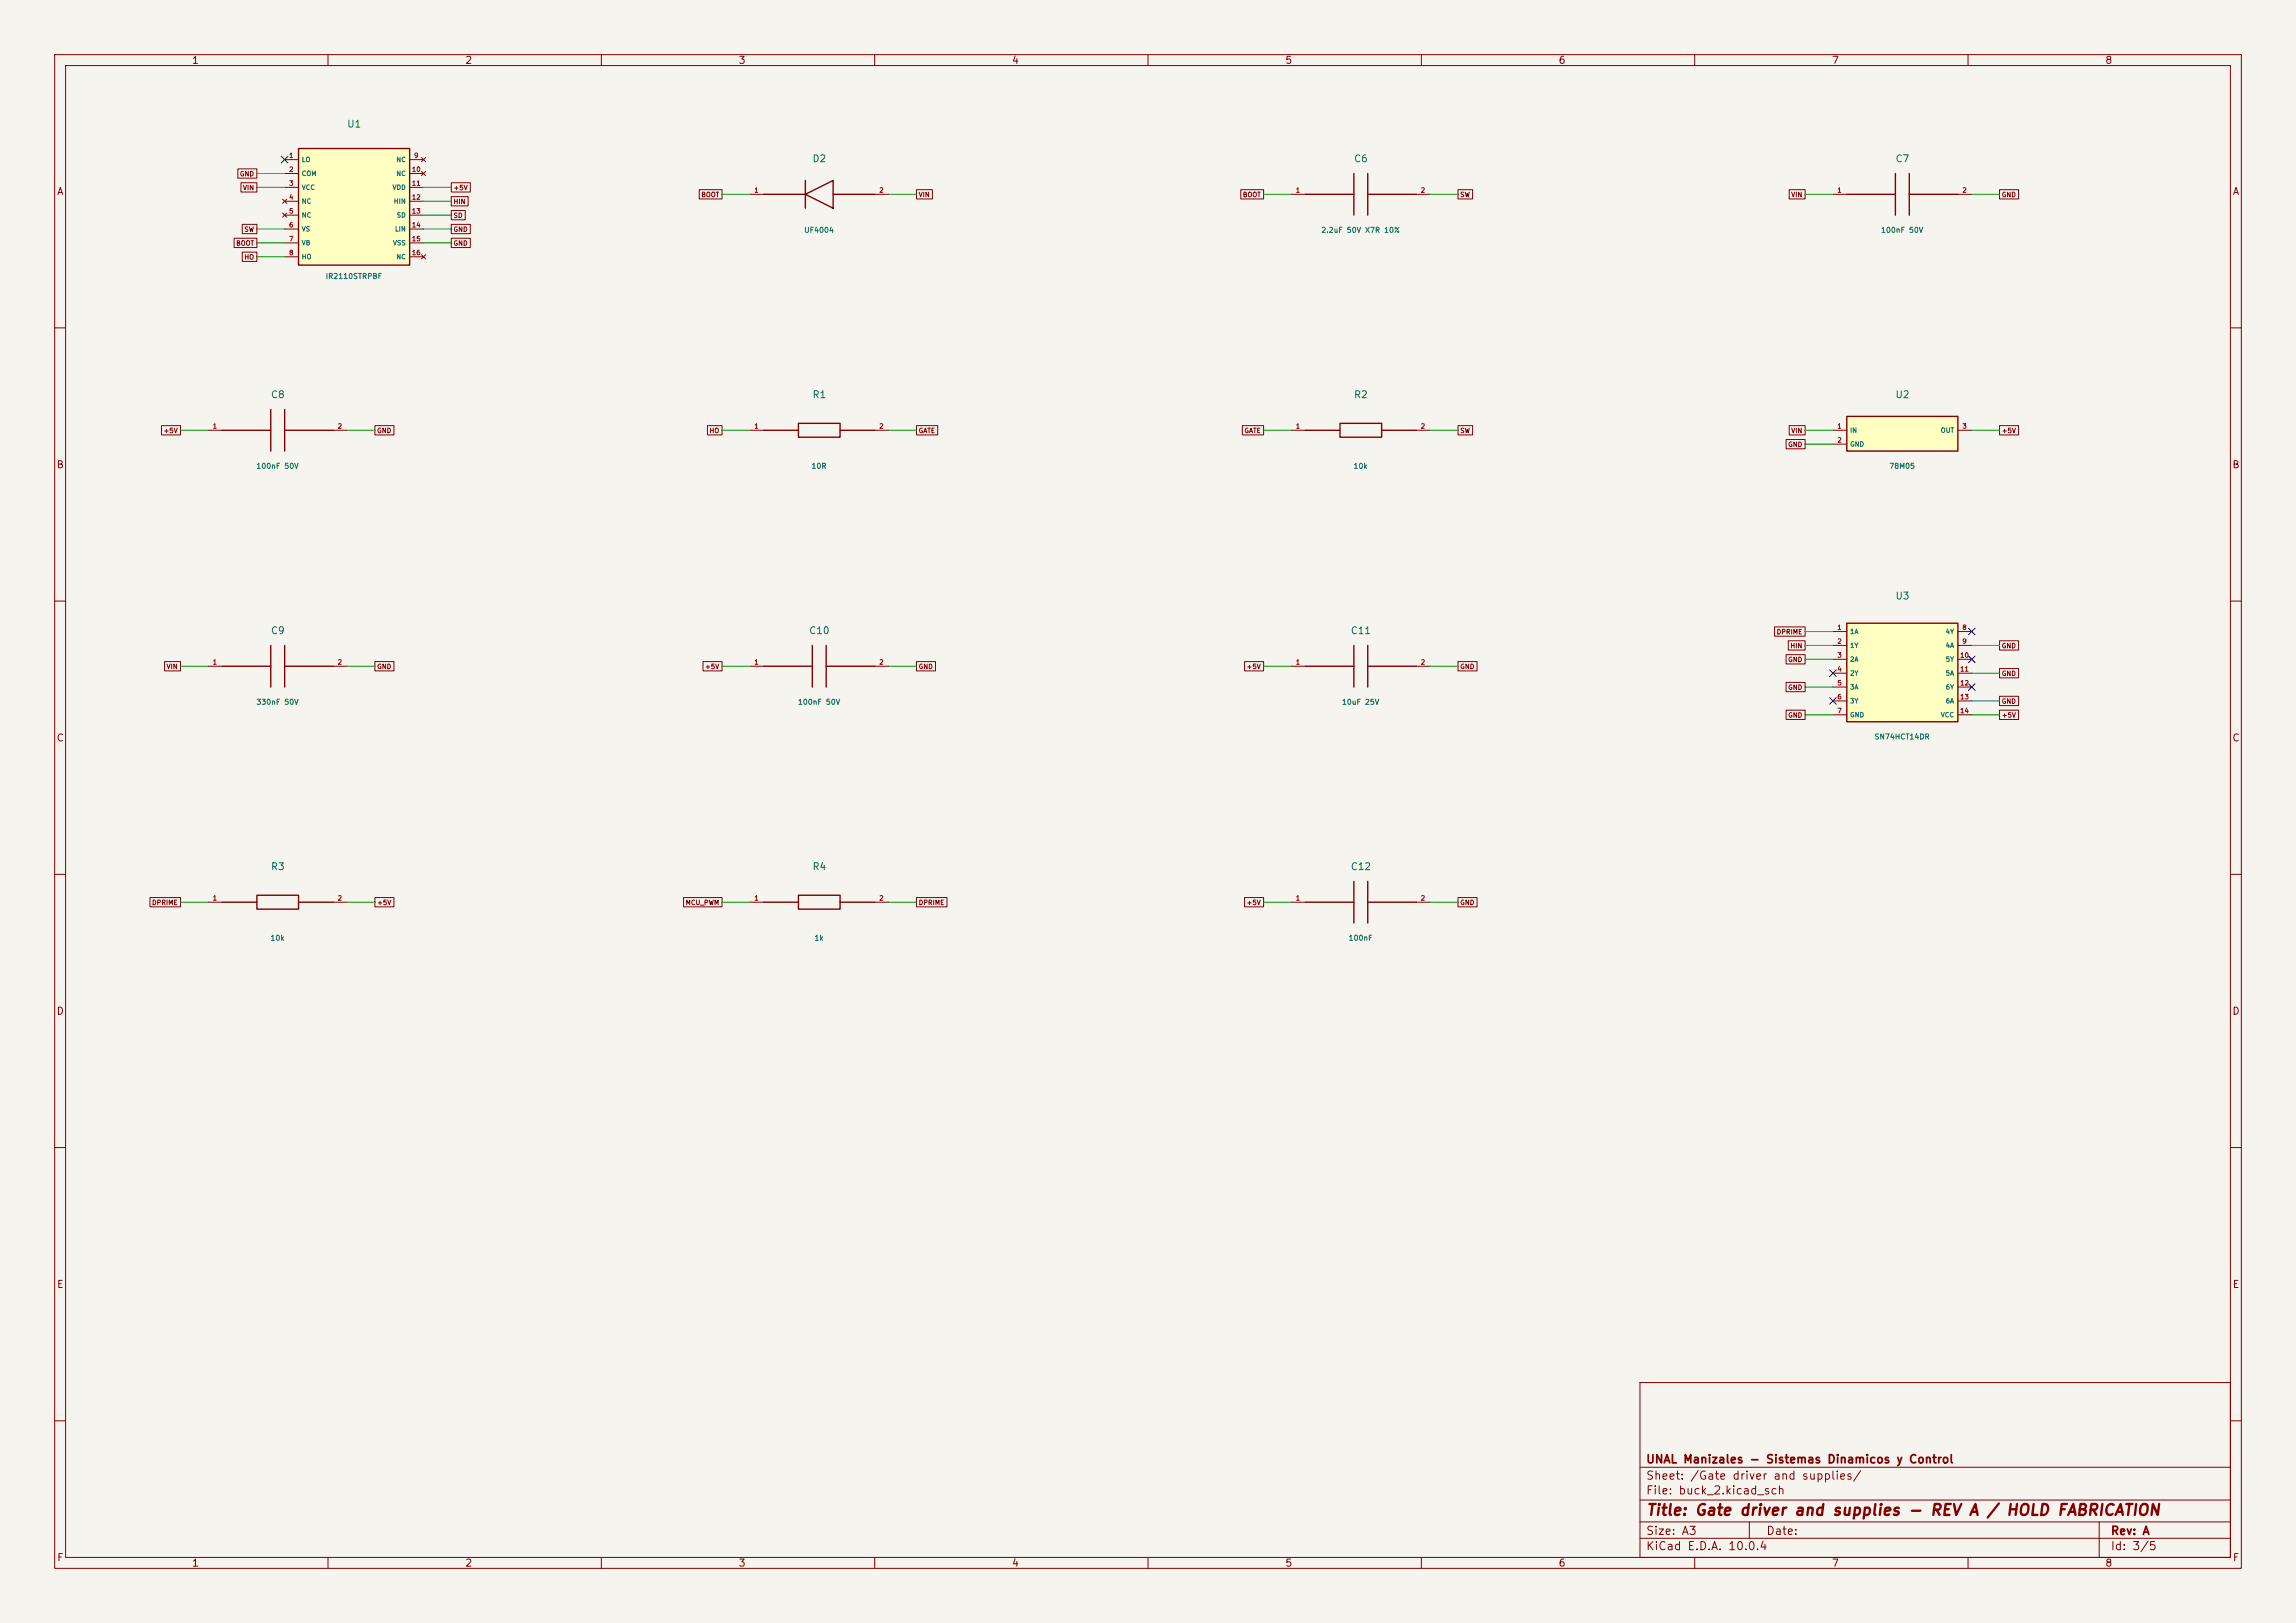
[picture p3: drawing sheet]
<svg xmlns="http://www.w3.org/2000/svg" width="420mm" height="297mm" viewBox="0 0 420 297" stroke-linecap="round" stroke-linejoin="round" font-family="sans-serif">
<defs><g id="words">
<text font-size="2" fill="#840000" x="301" y="277.8">Title: Gate driver and supplies - REV A / HOLD FABRICATION</text>
<g font-size="1.5" fill="#840000">
<text x="301" y="268.1">UNAL Manizales - Sistemas Dinamicos y Control</text>
<text x="301" y="273.8">File: buck_2.kicad_sch</text>
<text x="301" y="271.1">Sheet: /Gate driver and supplies/</text>
<text x="301" y="281.2">Size: A3</text>
<text x="323" y="281.2">Date:</text>
<text x="386" y="281.2">Rev: A</text>
<text x="301" y="284">KiCad E.D.A. 10.0.4</text>
<text x="386" y="284">Id: 3/5</text>
</g>
<g font-size="1.3" fill="#840000">
<text x="35" y="12">1</text>
<text x="85" y="12">2</text>
<text x="135" y="12">3</text>
<text x="185" y="12">4</text>
<text x="235" y="12">5</text>
<text x="285" y="12">6</text>
<text x="335" y="12">7</text>
<text x="385" y="12">8</text>
<text x="10.3" y="36">A</text>
<text x="408.3" y="36">A</text>
<text x="10.3" y="86">B</text>
<text x="408.2" y="86">B</text>
<text x="10.3" y="136">C</text>
<text x="408.2" y="136">C</text>
<text x="10.3" y="186">D</text>
<text x="408.2" y="186">D</text>
<text x="10.3" y="236">E</text>
<text x="408.3" y="236">E</text>
<text x="10.3" y="286">F</text>
<text x="35" y="287">1</text>
<text x="85" y="287">2</text>
<text x="135" y="287">3</text>
<text x="185" y="287">4</text>
<text x="235" y="287">5</text>
<text x="285" y="287">6</text>
<text x="335" y="287">7</text>
<text x="385" y="287">8</text>
<text x="408.3" y="286">F</text>
</g>
<g font-size="1.3" fill="#006464">
<text x="63.4" y="23.6">U1</text>
<text x="148.5" y="30">D2</text>
<text x="247.6" y="30">C6</text>
<text x="346.6" y="30">C7</text>
<text x="49.5" y="73.2">C8</text>
<text x="148.5" y="73.2">R1</text>
<text x="247.6" y="73.2">R2</text>
<text x="346.6" y="73.2">U2</text>
<text x="346.6" y="110">U3</text>
<text x="49.5" y="116.4">C9</text>
<text x="147.9" y="116.4">C10</text>
<text x="247" y="116.4">C11</text>
<text x="49.5" y="159.5">R3</text>
<text x="148.5" y="159.5">R4</text>
<text x="247" y="159.5">C12</text>
</g>
<g font-size="1" fill="#006464">
<text x="147" y="42.8">UF4004</text>
<text x="241.6" y="42.8">2.2uF 50V X7R 10%</text>
<text x="344" y="42.8">100nF 50V</text>
<text x="59.5" y="51.3">IR2110STRPBF</text>
<text x="46.8" y="86">100nF 50V</text>
<text x="148.3" y="86">10R</text>
<text x="247.5" y="86">10k</text>
<text x="345.5" y="86">78M05</text>
<text x="46.8" y="129.2">330nF 50V</text>
<text x="145.9" y="129.2">100nF 50V</text>
<text x="245.4" y="129.2">10uF 25V</text>
<text x="342.8" y="135.5">SN74HCT14DR</text>
<text x="49.4" y="172.4">10k</text>
<text x="148.9" y="172.4">1k</text>
<text x="246.6" y="172.4">100nF</text>
</g>
<g font-size=".9" fill="#a90000">
<text x="52.8" y="29.1">1</text>
<text x="75.7" y="29.1">9</text>
<text x="52.8" y="31.6">2</text>
<text x="52.8" y="34.2">3</text>
<text x="75.2" y="31.6">10</text>
<text x="75.2" y="34.2">11</text>
<text x="137.9" y="35.5">1</text>
<text x="160.7" y="35.5">2</text>
<text x="236.9" y="35.5">1</text>
<text x="259.8" y="35.5">2</text>
<text x="336" y="35.5">1</text>
<text x="358.9" y="35.5">2</text>
<text x="52.8" y="36.7">4</text>
<text x="52.8" y="39.3">5</text>
<text x="52.8" y="41.8">6</text>
<text x="75.2" y="36.7">12</text>
<text x="75.2" y="39.3">13</text>
<text x="75.2" y="41.8">14</text>
<text x="52.8" y="44.3">7</text>
<text x="52.8" y="46.9">8</text>
<text x="75.2" y="44.3">15</text>
<text x="75.2" y="46.9">16</text>
<text x="38.8" y="78.6">1</text>
<text x="61.7" y="78.6">2</text>
<text x="137.9" y="78.6">1</text>
<text x="160.7" y="78.6">2</text>
<text x="236.9" y="78.6">1</text>
<text x="259.8" y="78.6">2</text>
<text x="336" y="78.6">1</text>
<text x="336" y="81.2">2</text>
<text x="358.9" y="78.6">3</text>
<text x="336" y="115.5">1</text>
<text x="336" y="118">2</text>
<text x="358.9" y="115.5">8</text>
<text x="358.9" y="118">9</text>
<text x="38.8" y="121.8">1</text>
<text x="61.7" y="121.8">2</text>
<text x="137.9" y="121.8">1</text>
<text x="160.7" y="121.8">2</text>
<text x="236.9" y="121.8">1</text>
<text x="259.8" y="121.8">2</text>
<text x="336" y="120.5">3</text>
<text x="336" y="123.1">4</text>
<text x="336" y="125.6">5</text>
<text x="358.5" y="120.5">10</text>
<text x="358.5" y="123.1">11</text>
<text x="358.5" y="125.6">12</text>
<text x="336" y="128.2">6</text>
<text x="336" y="130.7">7</text>
<text x="358.5" y="128.2">13</text>
<text x="358.5" y="130.7">14</text>
<text x="38.8" y="165">1</text>
<text x="61.7" y="165">2</text>
<text x="137.9" y="165">1</text>
<text x="160.7" y="165">2</text>
<text x="236.9" y="165">1</text>
<text x="259.8" y="165">2</text>
</g>
<g font-size=".9" fill="#006464">
<text x="55.1" y="29.9">LO</text>
<text x="72.4" y="29.9">NC</text>
<text x="55.1" y="32.4">COM</text>
<text x="55.1" y="34.9">VCC</text>
<text x="71.7" y="34.9">VDD</text>
<text x="72.4" y="32.4">NC</text>
<text x="55.1" y="37.5">NC</text>
<text x="55.1" y="40">NC</text>
<text x="72" y="37.5">HIN</text>
<text x="72.5" y="40">SD</text>
<text x="55.1" y="42.6">VS</text>
<text x="55.1" y="45.1">VB</text>
<text x="55.1" y="47.6">HO</text>
<text x="71.8" y="45.1">VSS</text>
<text x="72.2" y="42.6">LIN</text>
<text x="72.4" y="47.6">NC</text>
<text x="338.3" y="79.4">IN</text>
<text x="338.3" y="81.9">GND</text>
<text x="354.9" y="79.4">OUT</text>
<text x="338.3" y="116.2">1A</text>
<text x="338.3" y="118.8">1Y</text>
<text x="355.8" y="116.2">4Y</text>
<text x="355.8" y="118.8">4A</text>
<text x="338.3" y="121.3">2A</text>
<text x="338.3" y="123.8">2Y</text>
<text x="355.8" y="121.3">5Y</text>
<text x="355.8" y="123.8">5A</text>
<text x="338.3" y="126.4">3A</text>
<text x="338.3" y="128.9">3Y</text>
<text x="338.3" y="131.5">GND</text>
<text x="354.9" y="131.5">VCC</text>
<text x="355.8" y="126.4">6Y</text>
<text x="355.8" y="128.9">6A</text>
</g>
<g font-size=".9" fill="#840000">
<text x="43.8" y="32.5">GND</text>
<text x="44.4" y="35">VIN</text>
<text x="82.9" y="35">+5V</text>
<text x="82.9" y="37.5">HIN</text>
<text x="82.9" y="40.1">SD</text>
<text x="128.2" y="36.3">BOOT</text>
<text x="168" y="36.3">VIN</text>
<text x="227.3" y="36.3">BOOT</text>
<text x="267" y="36.3">SW</text>
<text x="327.6" y="36.3">VIN</text>
<text x="366.1" y="36.3">GND</text>
<text x="43.1" y="45.2">BOOT</text>
<text x="44.6" y="47.7">HO</text>
<text x="44.6" y="42.6">SW</text>
<text x="82.9" y="42.6">GND</text>
<text x="82.9" y="45.2">GND</text>
<text x="29.8" y="79.5">+5V</text>
<text x="68.9" y="79.5">GND</text>
<text x="129.7" y="79.5">HO</text>
<text x="168" y="79.5">GATE</text>
<text x="227.5" y="79.5">GATE</text>
<text x="267" y="79.5">SW</text>
<text x="327" y="82">GND</text>
<text x="327.6" y="79.5">VIN</text>
<text x="366.1" y="79.5">+5V</text>
<text x="324.9" y="116.3">DPRIME</text>
<text x="327.4" y="118.8">HIN</text>
<text x="366.1" y="118.8">GND</text>
<text x="30.4" y="122.6">VIN</text>
<text x="68.9" y="122.6">GND</text>
<text x="128.9" y="122.6">+5V</text>
<text x="168" y="122.6">GND</text>
<text x="227.9" y="122.6">+5V</text>
<text x="267" y="122.6">GND</text>
<text x="327" y="121.4">GND</text>
<text x="366.1" y="123.9">GND</text>
<text x="327" y="126.4">GND</text>
<text x="327" y="131.5">GND</text>
<text x="366.1" y="131.5">+5V</text>
<text x="366.1" y="129">GND</text>
<text x="27.7" y="165.8">DPRIME</text>
<text x="68.9" y="165.8">+5V</text>
<text x="125.3" y="165.8">MCU_PWM</text>
<text x="168" y="165.8">DPRIME</text>
<text x="227.9" y="165.8">+5V</text>
<text x="267" y="165.8">GND</text>
</g>
</g></defs>
<path d="M0 0h420v297h-420z" fill="#f5f4ef" stroke="#f5f4ef" stroke-width=".18"/>
<g fill="none" stroke="#840000" stroke-width=".18">
<path d="M10 10h400v277h-400zM12 12h396v273h-396zM60 10v2M110 10v2M160 10v2M210 10v2M260 10v2M310 10v2M360 10v2M10 60h2M408 60h2M10 110h2"/>
<path d="M408 110h2M10 160h2M408 160h2M10 210h2M408 210h2M300 253h108v32h-108zM10 260h2M300 278.5h108M300 274.5h108M300 268.5h108M320 278.5v3M384 278.5v6.5"/>
<path d="M408 260h2M60 285v2M110 285v2M160 285v2M210 285v2M260 285v2M300 281.5h108M310 285v2M360 285v2"/>
</g>
<path d="M337.8 76.2h20.3v6.4h-20.3z" fill="#ffffc2"/>
<g fill="none" stroke="#840000" stroke-width=".25">
<path d="M139.7 35.6h7.6M147.3 35.6l5.1-2.6v5.1zM147.3 33v5.1M152.4 35.6h7.6M238.8 35.6h8.8M247.6 31.8v7.6M250.2 35.6h8.9M250.2 31.8v7.6M337.8 35.6h8.9M346.7 31.8v7.6M349.2 35.6h8.9M349.2 31.8v7.6"/>
<path d="M40.6 78.7h8.9M49.5 74.9v7.7M52.1 78.7h8.9M52.1 74.9v7.7M238.8 78.7h6.3M245.1 77.5h7.6v2.5h-7.6zM252.7 78.7h6.4M337.8 76.2h20.3v6.4h-20.3zM247.6 118.1v7.6M250.2 118.1v7.6M238.8 121.9h8.8M250.2 121.9h8.9"/>
</g>
<g fill="none" stroke="#840000" stroke-width=".18">
<path d="M137.2 35.6h2.5M160 35.6h2.6M236.2 35.6h2.6M259.1 35.6h2.5M335.3 35.6h2.5M358.1 35.6h2.6M38.1 78.7h2.5M61 78.7h2.5M236.2 78.7h2.6M259.1 78.7h2.5M335.3 78.7h2.5M358.1 78.7h2.6"/>
<path d="M335.3 81.3h2.5M236.2 121.9h2.6M259.1 121.9h2.5"/>
</g>
<path d="M337.8 114h20.3v18.1h-20.3z" fill="#ffffc2"/>
<path d="M337.8 114h20.3v18.1h-20.3z" fill="none" stroke="#840000" stroke-width=".25"/>
<g fill="none" stroke="#840000" stroke-width=".18">
<path d="M335.3 115.6h2.5M335.3 118.1h2.5M358.1 115.6h2.6M358.1 118.1h2.6M335.3 120.7h2.5M335.3 123.2h2.5M335.3 125.7h2.5M335.3 128.3h2.5M335.3 130.8h2.5M358.1 120.7h2.6M358.1 123.2h2.6M358.1 125.7h2.6"/>
<path d="M358.1 128.3h2.6M358.1 130.8h2.6"/>
</g>
<path d="M54.6 27.2h20.3v21.3h-20.3z" fill="#ffffc2"/>
<g fill="none" stroke="#840000" stroke-width=".25">
<path d="M54.6 27.2h20.3v21.3h-20.3zM139.7 78.7h6.3M146 77.5h7.7v2.5h-7.7zM153.7 78.7h6.3M49.5 118.1v7.6M52.1 118.1v7.6M148.6 118.1v7.6M151.1 118.1v7.6M40.6 121.9h8.9M52.1 121.9h8.9M139.7 121.9h8.9M151.1 121.9h8.9"/>
<path d="M40.6 165.1h6.4M47 163.8h7.6v2.6h-7.6zM54.6 165.1h6.4M139.7 165.1h6.3M146 163.8h7.7v2.6h-7.7zM153.7 165.1h6.3M238.8 165.1h8.8M247.6 161.3v7.6M250.2 165.1h8.9M250.2 161.3v7.6"/>
</g>
<g fill="none" stroke="#840000" stroke-width=".18">
<path d="M43.5 30.9h3.5v1.7h-3.5zM44.1 33.4h2.9v1.7h-2.9zM51.7 36.4l.8 .8M51.7 39l.8 .8M52.1 29.2h2.5M52.1 31.8h2.5M52.1 34.3h2.5M52.1 36.8h2.5M52.1 39.4h2.5M52.5 36.4l-.8 .8M52.5 39l-.8 .8M74.9 29.2h2.6"/>
<path d="M74.9 31.8h2.6M74.9 34.3h2.6M74.9 36.8h2.6M74.9 39.4h2.6M77.1 28.8l.8 .8M77.1 31.4l.8 .7M77.9 28.8l-.8 .8M77.9 31.4l-.8 .7M82.5 36h3.1v1.7h-3.1zM82.5 33.4h3.5v1.7h-3.5zM82.5 38.5h2.6v1.7h-2.6zM127.9 34.7h4.2v1.7h-4.2z"/>
<path d="M167.6 34.7h3v1.7h-3zM227 34.7h4.1v1.7h-4.1zM266.7 34.7h2.7v1.7h-2.7zM327.3 34.7h2.9v1.7h-2.9zM365.8 34.7h3.4v1.7h-3.4zM42.8 43.6h4.2v1.7h-4.2zM44.3 46.1h2.7v1.7h-2.7zM44.3 41.1h2.7v1.7h-2.7zM52.1 41.9h2.5M52.1 44.5h2.5M52.1 47h2.5M74.9 41.9h2.6"/>
<path d="M74.9 44.5h2.6M74.9 47h2.6M77.1 46.6l.8 .8M77.9 46.6l-.8 .8M82.5 41.1h3.5v1.7h-3.5zM82.5 43.6h3.5v1.7h-3.5zM29.5 77.9h3.5v1.7h-3.5zM68.6 77.9h3.5v1.7h-3.5zM129.4 77.9h2.7v1.7h-2.7zM137.2 78.7h2.5M160 78.7h2.6M167.6 77.9h3.9v1.7h-3.9z"/>
<path d="M227.3 77.9h3.8v1.7h-3.8zM266.7 77.9h2.7v1.7h-2.7zM327.3 77.9h2.9v1.7h-2.9zM365.8 77.9h3.4v1.7h-3.4zM326.7 80.4h3.5v1.7h-3.5zM324.6 114.7h5.6v1.7h-5.6zM326.7 119.8h3.5v1.7h-3.5zM327.1 117.3h3.1v1.7h-3.1zM365.8 117.3h3.4v1.7h-3.4zM30.1 121.1h2.9v1.7h-2.9zM38.1 121.9h2.5M61 121.9h2.5"/>
<path d="M68.6 121.1h3.5v1.7h-3.5zM128.6 121.1h3.5v1.7h-3.5zM137.2 121.9h2.5M160 121.9h2.6M167.6 121.1h3.5v1.7h-3.5zM227.7 121.1h3.4v1.7h-3.4zM266.7 121.1h3.5v1.7h-3.5zM326.7 124.9h3.5v1.7h-3.5zM326.7 130h3.5v1.7h-3.5zM365.8 130h3.4v1.7h-3.4zM365.8 127.4h3.4v1.7h-3.4zM365.8 122.3h3.4v1.7h-3.4z"/>
<path d="M27.4 164.2h5.6v1.8h-5.6zM38.1 165.1h2.5M61 165.1h2.5M68.6 164.2h3.5v1.8h-3.5zM125 164.2h7.1v1.8h-7.1zM137.2 165.1h2.5M160 165.1h2.6M167.6 164.2h5.6v1.8h-5.6zM227.7 164.2h3.4v1.8h-3.4zM236.2 165.1h2.6M259.1 165.1h2.5M266.7 164.2h3.5v1.8h-3.5z"/>
</g>
<g fill="none" stroke="#009600" stroke-width=".18">
<path d="M47 34.3h5.1M47 31.8h5.1M77.5 39.4h5M77.5 34.3h5M77.5 36.8h5M132.1 35.6h5.1M162.6 35.6h5M231.1 35.6h5.1M261.6 35.6h5.1M330.2 35.6h5.1M360.7 35.6h5.1M47 41.9h5.1"/>
<path d="M47 44.5h5.1M47 47h5.1M77.5 41.9h5M77.5 44.5h5M33 78.7h5.1M63.5 78.7h5.1M132.1 78.7h5.1M162.6 78.7h5M231.1 78.7h5.1M261.6 78.7h5.1M330.2 78.7h5.1M360.7 78.7h5.1"/>
<path d="M330.2 81.3h5.1M330.2 118.1h5.1M330.2 115.6h5.1M360.7 118.1h5.1M33 121.9h5.1M63.5 121.9h5.1M132.1 121.9h5.1M162.6 121.9h5M231.1 121.9h5.1M261.6 121.9h5.1M330.2 125.7h5.1M330.2 120.7h5.1"/>
<path d="M330.2 130.8h5.1M360.7 123.2h5.1M360.7 128.3h5.1M360.7 130.8h5.1M33 165.1h5.1M63.5 165.1h5.1M132.1 165.1h5.1M162.6 165.1h5M231.1 165.1h5.1M261.6 165.1h5.1"/>
</g>
<path d="M51.5 28.6l1.2 1.2M52.7 28.6l-1.2 1.2M360.1 115l1.2 1.2M361.3 115l-1.2 1.2M334.7 122.6l1.2 1.2M334.7 127.7l1.2 1.2M335.9 122.6l-1.2 1.2M335.9 127.7l-1.2 1.2M360.1 125.1l1.2 1.2M360.1 120l1.2 1.3M361.3 125.1l-1.2 1.2M361.3 120l-1.2 1.3" fill="none" stroke="#000084" stroke-width=".18"/>
<use href="#words"/>
</svg>
